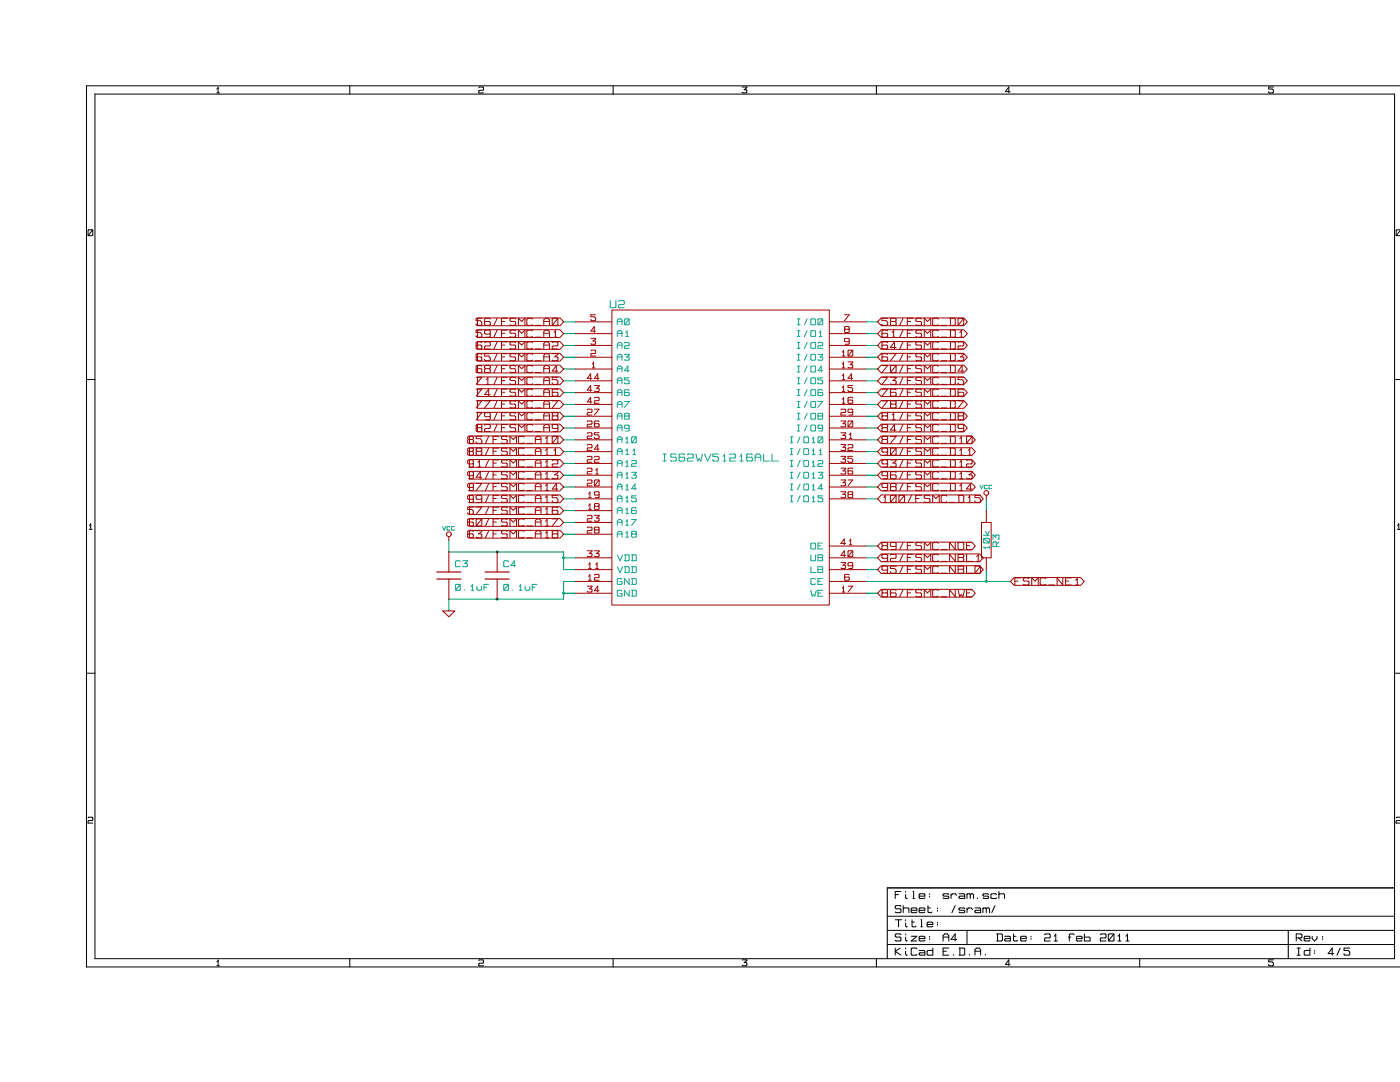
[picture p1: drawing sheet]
<svg xmlns="http://www.w3.org/2000/svg" width="279mm" height="216mm" viewBox="0 0 279 216" stroke-linecap="round" stroke-linejoin="round" font-family="sans-serif">
<g fill="none" stroke="#000" stroke-width=".2">
<path d="M18.9 18.8h259.4v172.5h-259.4zM43.3 18.5h.5M43.5 17.4v1.1M43.5 17.5l-.2 .3M69.8 17.1v1.7M95.6 17.5l.1-.1h.6l.2 .1v.4l-.2 .1h-.6l-.1 .2v.3h.9M122.4 17.1v1.7M148.1 17.4h.9l-.5 .5 .5 .1v.4l-.1 .1-.8-.1M174.9 17.1v1.7M201.6 18.3h-.9l.6-.9v1.1M227.5 17.1v1.7M254.1 17.4h-.9v.4h.7l.2 .2v.4l-.8 .1-.1-.2"/>
<path d="M279.4 17.1h-262.1v175.8h262.1M17.6 46l.1-.1h.7l.1 .1v.9l-.1 .1-.8-.1zM18.5 45.9l-.9 1.1M279.4 45.9h-.6l-.2 .1v.9l.2 .1h.6M279.4 46l-.8 1M17.3 75.7h1.6M278.3 75.7h1.1M17.8 105.6h.6M18.1 104.5v1.1M18.1 104.6l-.3 .3M278.9 105.6h.5M279.2 104.5v1.1"/>
<path d="M279.2 104.6l-.3 .3M17.3 134.3h1.6M278.3 134.3h1.1M17.6 163.2l.1-.1h.7l.1 .1v.4l-.1 .1h-.7l-.1 .2v.3h.9M178.7 178.5h.6M179.8 177.9h-1.1v1.4M180.7 177.9v.1M180.7 178.5v.6l.4 .2M182.2 177.9h.1v1.4M182.2 179.3h.3M183.4 178.8h1.2v-.3l-.2-.2h-.8l-.2 .2v.6l.2 .2h.8l.2-.2M185.5 178.3v.2"/>
<path d="M185.5 178.8v.2M189.3 178.5l-.1-.2h-.8l-.2 .2 .2 .3h.8l.1 .3-.1 .2h-.8l-.2-.2M189.8 178.7l.3-.4h.5l.3 .4M189.8 178.3v1M191.4 178.3h1l.1 .2v.8h-.9l-.2-.2 .2-.3h.9M193 178.5l.2-.2h.3l.1 .2M193 178.3v1M193.6 178.5l.2-.2h.3l.2 .2v.8M193.6 178.5v.8M195.1 179.1v.2M197.3 178.5l-.2-.2h-.8l-.1 .2 .1 .3h.8l.2 .3-.2 .2h-.8l-.1-.2M198.9 178.5l-.2-.2h-.8l-.1 .2v.6l.1 .2h.8l.2-.2"/>
<path d="M199.3 178.5l.2-.2h.8l.2 .2v.8M199.3 177.9v1.4M278.3 177.2h-101.2v14.1M279.4 163.7h-.6l-.2 .2v.3h.8M279.4 163.1h-.6l-.2 .1M43.3 192.7h.5M43.5 191.5v1.2M43.5 191.7l-.2 .2M69.8 191.3v1.6M95.6 191.7l.1-.2h.6l.2 .2v.4l-.2 .1h-.6l-.1 .1v.4h.9M122.4 191.3v1.6M148.1 191.5h.9l-.5 .6 .5 .1v.4l-.1 .1-.8-.1"/>
<path d="M174.9 191.3v1.6M177.1 182.8h101.2M177.1 188.5h101.2M177.1 185.6h101.2M178.7 189.2v1.4M178.7 183.5h1.3M179.3 183.5v1.4M179.6 189.2l-.9 .6 1.1 .8M179.8 186.5l-.2-.1h-.8l-.1 .1v.3l.1 .2h.8l.2 .2v.4l-.2 .2h-.8l-.1-.2M179.8 180.9l-.2-.2h-.8l-.1 .2v.3l.1 .1h.8l.2 .2v.5l-.2 .1h-.8l-.1-.1M180.3 180.7v1.4M180.3 181.3l.1-.1h.8l.2 .1v.8"/>
<path d="M180.7 187v.6l.4 .2M180.7 183.5v.2M180.7 184.2v.6l.4 .1M180.7 186.4v.1M180.7 189.2v.1M180.7 189.8v.6l.4 .2M181.8 186.8h1.2l-1.2 1h1.2M181.8 181.6h1.2v-.3l-.2-.1h-.8l-.2 .1v.7l.2 .1h.8l.2-.1M182 183.5v1.3l.2 .1h.5l.1-.1M182 184h.5M183 189.3l-.2-.1h-.8l-.2 .1v1.1l.2 .2h.8l.2-.2M183.4 187.3h1.2v-.3l-.2-.2h-.8l-.2 .2v.6l.2 .2h.8l.2-.2"/>
<path d="M183.4 189.6h1l.2 .2v.8h-1l-.2-.2 .2-.3h1M183.4 181.6h1.2v-.3l-.2-.1h-.8l-.2 .1v.7l.2 .1h.8l.2-.1M183.8 183.5h.1v1.4M183.8 184.9h.3M185 184.5h1.2v-.3l-.2-.2h-.8l-.2 .2v.6l.2 .1h.8l.2-.1M185.2 180.7v1.3l.2 .1h.5l.1-.1M185.2 181.2h.5M185.5 186.8v.2M185.5 187.3v.2M186.2 189.2v1.4h-1l-.2-.2v-.6l.2-.2h1M187.1 181.2v.1M187.1 181.6v.2"/>
<path d="M187.1 184v.2M187.1 184.5v.1M188.2 187.8v-1.1l.3-.3h.5l.3 .3v1.1M188.2 187h1.1M188.2 189.8h.7M189.3 189.2h-1.1v1.4h1.1M190.3 190.4v.2M190.6 180.7l-.6 1.4M190.9 187.5h-1.1l.8-1.1v1.4M191.4 189.2h1l.1 .1v1.1l-.1 .2h-1M191.6 189.2v1.4M192.5 181.3l-.1-.1h-.8l-.2 .1 .2 .3h.8l.1 .4-.1 .1h-.8l-.2-.1"/>
<path d="M193 181.2v.9M193 185.6v2.9M193 181.5l.3-.3h.5l.3 .3M193.5 190.4v.2M194.6 190.6v-1.1l.3-.3h.5l.3 .3v1.1M194.6 189.8h1.1M194.6 181.2h.9l.2 .1v.8h-1l-.1-.1 .1-.4h1M196.2 181.2v.9M196.2 181.3l.1-.1h.3l.2 .1M196.6 190.4v.2M196.8 181.3l.2-.1h.3l.2 .1v.8M196.8 181.3v.8"/>
<path d="M198.6 180.7l-.7 1.4M198.9 186.4h1l.1 .1v1.1l-.1 .2h-1M199.1 186.4v1.4M200.5 186.8h1l.1 .2v.8h-.9l-.2-.2 .2-.3h.9M201.6 192.4h-.9l.6-.9v1.2M202.3 186.4v1.2l.1 .2h.5l.2-.2M202.3 186.8h.4M203.7 187.3h1.1v-.3l-.1-.2h-.8l-.2 .2v.6l.2 .2h.8l.1-.2M205.8 186.8v.2M205.8 187.3v.2M208.5 186.5l.1-.1h.8l.2 .1v.5l-.2 .2h-.8l-.1 .1v.5h1.1M210.4 187.8h.6"/>
<path d="M210.7 186.4v1.4M210.7 186.5l-.3 .3M213.2 187h.5M214.4 186.5l-.2-.1h-.6l-.2 .1v1.3M214.8 187.3h1.2v-.3l-.2-.2h-.8l-.2 .2v.6l.2 .2h.8l.2-.2M216.4 186.4v1.4h1.1v-.6l-.1-.2h-1M219.6 186.5l.2-.1h.8l.1 .1v.5l-.1 .2h-.8l-.2 .1v.5h1.1M221.2 186.5l.2-.1h.8l.1 .1v1.1l-.1 .2h-.8l-.2-.2zM222.3 186.4l-1.1 1.4M223.1 187.8h.6M223.4 186.4v1.4M223.4 186.5l-.3 .3"/>
<path d="M224.7 187.8h.6M225 186.4v1.4M225 186.5l-.3 .3M227.5 191.3v1.6M254.1 191.5h-.9v.4h.7l.2 .3v.4l-.8 .1-.1-.3M257.1 185.6v5.7M258.7 187.2h1l.1-.2v-.5l-.1-.1h-1v1.4M258.9 190.6h.6M258.9 189.2h.6M259.2 187.2l.6 .6M259.2 189.2v1.4M260.3 187.3h1.1v-.3l-.2-.2h-.7l-.2 .2v.6l.2 .2h.7l.2-.2"/>
<path d="M261.4 189.2v1.4h-.9l-.2-.2v-.6l.2-.2h.9M261.9 186.8v.5l.5 .5 .4-.5v-.5M262.4 189.6v.2M262.4 190.1v.2M263.9 186.8v.2M263.9 187.3v.2M266.2 190.3h-1.1l.8-1.1v1.4M267.5 189.2l-.7 1.4M269.4 189.2h-1.2v.4h.9l.3 .4v.4l-.2 .2h-.8l-.2-.3"/>
</g>
<path d="M196.8 99.5v2.4M89.6 107.8v2.3M89.6 119.6v2.3" fill="none" stroke="#00a000" stroke-width=".2"/>
<circle cx="112.5" cy="118.4" r=".19" fill="#00a000"/>
<g fill="none" stroke="#00a000" stroke-width=".2">
<path d="M112.5 118.4h2.4"/>
<circle cx="112.5" cy="118.4" r=".19"/>
</g>
<circle cx="99.2" cy="119.6" r=".19" fill="#00a000"/>
<g fill="none" stroke="#00a000" stroke-width=".2">
<path d="M89.6 119.6h22.9"/>
<circle cx="99.2" cy="119.6" r=".19"/>
</g>
<circle cx="99.2" cy="110.1" r=".19" fill="#00a000"/>
<g fill="none" stroke="#00a000" stroke-width=".2">
<path d="M112.5 76h2.4M112.5 71.3h2.4M112.5 66.6h2.4M112.5 78.3h2.4M112.5 73.6h2.4M112.5 68.9h2.4M112.5 64.2h2.4M172.7 76h2.4M172.7 71.3h2.4M172.7 66.6h2.4M172.7 78.3h2.4M172.7 73.6h2.4"/>
<path d="M172.7 68.9h2.4M172.7 64.2h2.4M112.5 99.5h2.4M112.5 94.8h2.4M112.5 90.1h2.4M112.5 85.4h2.4M112.5 80.7h2.4M112.5 97.2h2.4M112.5 92.5h2.4M112.5 87.8h2.4M112.5 83.1h2.4M172.7 99.5h2.4"/>
<path d="M172.7 94.8h2.4M172.7 90.1h2.4M172.7 85.4h2.4M172.7 80.7h2.4M172.7 97.2h2.4M172.7 92.5h2.4M172.7 87.8h2.4M172.7 83.1h2.4M89.6 110.1h22.9v3.6h2.4M112.5 111.3h2.4M112.5 106.6h2.4M112.5 101.9h2.4"/>
<path d="M112.5 104.2h2.4M114.9 116h-2.4v3.6M172.7 111.3h2.4M172.7 113.7h2.4M172.7 109h2.4M172.7 118.4h2.4"/>
<circle cx="99.2" cy="110.1" r=".19"/>
</g>
<circle cx="112.5" cy="111.3" r=".19" fill="#00a000"/>
<g fill="none" stroke="#00a000" stroke-width=".2">
<path d="M172.7 116h29M196.8 113.7v2.3"/>
<circle cx="112.5" cy="111.3" r=".19"/>
</g>
<circle cx="196.8" cy="116" r=".19" fill="#00a000"/>
<circle cx="196.8" cy="116" r=".19" fill="none" stroke="#00a000" stroke-width=".2"/>
<g fill="none" stroke="#a00000" stroke-width=".2">
<path d="M95 80h1.2l-1.2 1.4M95 77.6h1.2l-1.2 1.5M95 75.3h1.2l-1.2 1.4M95.3 79.9h16.5l.7 .8-.7 .8h-16.5zM95.3 77.6h16.5l.7 .7-.7 .8h-16.5zM95.3 75.2h16.5l.7 .8-.7 .8h-16.5zM95.3 72.9h16.5l.7 .7-.7 .8h-16.5zM95.3 70.5h16.5l.7 .8-.7 .8h-16.5zM95.3 68.2h16.5l.7 .7-.7 .8h-16.5zM95.3 65.8h16.5l.7 .8-.7 .8h-16.5zM95.3 63.4h16.5l.7 .8-.7 .8h-16.5zM96.2 63.5h-1.2v.5h.8l.4 .3v.5l-.2 .1h-.8l-.2-.3"/>
<path d="M96.2 65.9h-1.2v.4h.8l.4 .4v.4l-.2 .2h-.8l-.2-.3M96.2 68.4l-.2-.2h-.8l-.2 .2v1.1l.2 .1h.8l.2-.1v-.5l-.2-.1h-.8l-.2 .1M96.2 70.7l-.2-.1h-.8l-.2 .1v1.1l.2 .2h.8l.2-.2v-.4l-.2-.2h-.8l-.2 .2M96.2 73.1l-.2-.2h-.8l-.2 .2v1.1l.2 .1h.8l.2-.1v-.5l-.2-.1h-.8l-.2 .1M96.7 68.4l.2-.2h.8l.1 .2v.5l-.1 .1h-.8l-.2 .2v.4h1.1M96.7 80h1.1l-1.1 1.4M96.9 73.6l-.2-.2v-.3l.2-.2h.8l.1 .2v.3l-.1 .2M96.9 73.6l-.2 .1v.5l.2 .1h.8l.1-.1v-.5l-.1-.1M96.9 73.6h.8M97 76.7h.7M97.4 75.3v1.4M97.4 75.5l-.4 .3"/>
<path d="M97.8 63.7l-.1-.2h-.8l-.2 .2v1.1l.2 .1h.8l.1-.1v-.5l-.1-.2h-.8l-.2 .2M97.8 66.5l-.1 .2h-.8l-.2-.2v-.5l.2-.1h.8l.1 .1v1.1l-.1 .2h-.8M97.8 70.6h-1.1v.4h.8l.3 .4v.4l-.1 .2h-.8l-.2-.3M97.8 78.7h-1.1l.8-1.1v1.5M99.2 80l-.6 1.4M99.2 77.6l-.6 1.5M99.2 75.3l-.6 1.4M99.2 72.9l-.6 1.4M99.2 70.6l-.6 1.4M99.2 68.2l-.6 1.4M99.2 65.9l-.6 1.4M99.2 63.5l-.6 1.4"/>
<path d="M100.1 78.3h.6M100.1 75.9h.6M100.1 73.6h.6M100.1 71.2h.6M100.1 68.9h.6M100.1 66.5h.6M100.1 64.1h.6M101.2 63.5h-1.1v1.4M101.2 65.9h-1.1v1.4M101.2 68.2h-1.1v1.4M101.2 70.6h-1.1v1.4M101.2 72.9h-1.1v1.4"/>
<path d="M101.2 75.3h-1.1v1.4M101.2 77.6h-1.1v1.5M101.2 80h-1.1v1.4M102.9 63.7l-.2-.2h-.8l-.1 .2v.3l.1 .1h.8l.2 .2v.5l-.2 .1h-.8l-.1-.1M102.9 66l-.2-.1h-.8l-.1 .1v.3l.1 .2h.8l.2 .2v.4l-.2 .2h-.8l-.1-.2M102.9 68.4l-.2-.2h-.8l-.1 .2v.3l.1 .2h.8l.2 .1v.5l-.2 .1h-.8l-.1-.1M102.9 70.7l-.2-.1h-.8l-.1 .1v.3l.1 .2h.8l.2 .2v.4l-.2 .2h-.8l-.1-.2M102.9 73.1l-.2-.2h-.8l-.1 .2v.3l.1 .2h.8l.2 .1v.5l-.2 .1h-.8l-.1-.1M102.9 75.5l-.2-.2h-.8l-.1 .2v.3l.1 .1h.8l.2 .2v.5l-.2 .1h-.8l-.1-.1M102.9 77.8l-.2-.2h-.8l-.1 .2v.3l.1 .2h.8l.2 .1v.5l-.2 .2h-.8l-.1-.2M103.5 64.9v-1.4l.6 .6 .7-.6v1.4M103.5 67.3v-1.4l.6 .6 .7-.6v1.4"/>
<path d="M103.5 69.6v-1.4l.6 .7 .7-.7v1.4M103.5 72v-1.4l.6 .6 .7-.6v1.4M103.5 74.3v-1.4l.6 .7 .7-.7v1.4M103.5 76.7v-1.4l.6 .6 .7-.6v1.4M103.5 79.1v-1.5l.6 .7 .7-.7v1.5M106.3 63.7l-.2-.2h-.8l-.2 .2v1.1l.2 .1h.8l.2-.1M106.3 66l-.2-.1h-.8l-.2 .1v1.1l.2 .2h.8l.2-.2M106.3 68.4l-.2-.2h-.8l-.2 .2v1.1l.2 .1h.8l.2-.1M106.3 70.7l-.2-.1h-.8l-.2 .1v1.1l.2 .2h.8l.2-.2M106.3 73.1l-.2-.2h-.8l-.2 .2v1.1l.2 .1h.8l.2-.1M106.3 75.5l-.2-.2h-.8l-.2 .2v1.1l.2 .1h.8l.2-.1M106.3 77.8l-.2-.2h-.8l-.2 .2v1.1l.2 .2h.8l.2-.2"/>
<path d="M106.8 79.1h1.2M106.8 76.7h1.2M106.8 74.3h1.2M106.8 72h1.2M106.8 69.6h1.2M106.8 67.3h1.2M106.8 64.9h1.2M108.5 64.9v-1.1l.4-.3h.4l.4 .3v1.1M108.5 67.3v-1.1l.4-.3h.4l.4 .3v1.1M108.5 69.6v-1l.4-.4h.4l.4 .4v1M108.5 72v-1.1l.4-.3h.4l.4 .3v1.1M108.5 74.3v-1l.4-.4h.4l.4 .4v1"/>
<path d="M108.5 76.7v-1.1l.4-.3h.4l.4 .3v1.1M108.5 79.1v-1.1l.4-.4h.4l.4 .4v1.1M108.5 78.3h1.2M108.5 75.9h1.2M108.5 73.6h1.2M108.5 71.2h1.2M108.5 68.9h1.2M108.5 66.5h1.2M108.5 64.1h1.2M110.2 63.7l.2-.2h.8l.1 .2v1.1l-.1 .1h-.8l-.2-.1zM110.2 68.4l.2-.2h.8l.1 .2v.5l-.1 .1h-.8l-.2 .2v.4h1.1M110.2 70.6h1.1v.1l-.6 .5h.5l.1 .2v.4l-.1 .2h-.8l-.2-.2"/>
<path d="M110.2 80h1.1l-1.1 1.4M110.5 67.3h.7M110.9 65.9v1.4M110.9 66l-.4 .3M111.3 75.3h-1.1v.5h.8l.3 .3v.5l-.1 .1h-.8l-.2-.3M111.3 77.8l-.1-.2h-.8l-.2 .2v1.1l.2 .2h.8l.1-.2v-.5l-.1-.1h-.8l-.2 .1M111.3 74h-1.1l.8-1.1v1.4M111.3 63.5l-1.1 1.4M114.9 78.3h7.2M114.9 76h7.2M114.9 73.6h7.2M114.9 71.3h7.2"/>
<path d="M114.9 68.9h7.2M114.9 66.6h7.2M114.9 64.2h7.2M117.9 70l.2-.1h.6l.2 .1v.4l-.2 .1h-.6l-.2 .2v.3h1M117.9 67.5h1l-.6 .6 .6 .1v.4l-.2 .1-.8-.1M118.1 75.5h-.9l.7-.9v1.2M118.1 77.9h-.9l.7-1v1.2M118.2 73.4h.5M118.5 72.2v1.2M118.5 72.4l-.3 .2M118.6 79.4l.2-.1h.6l.2 .1v.4l-.2 .1h-.6l-.2 .2v.4h1M118.6 76.9h1l-.6 .6 .6 .1v.4l-.2 .1-.8-.1"/>
<path d="M118.9 62.8h-1v.4h.7l.3 .3v.4l-.8 .1-.2-.3M118.9 66.1h-1l.7-.9v1.1M119.6 75.5h-1l.7-.9v1.2M122.1 61.9h43.4v58.8h-43.4zM165.5 78.3h7.2M165.5 76h7.2M165.5 73.6h7.2M165.5 71.3h7.2M165.5 68.9h7.2M165.5 66.6h7.2M165.5 64.2h7.2M168.1 75.8h.5"/>
<path d="M168.1 71h.5M168.1 78.1h.5M168.1 73.4h.5M168.4 69.9v1.1M168.4 72.2v1.2M168.4 74.6v1.2M168.4 76.9v1.2M168.4 79.3v1.2M168.4 79.4l-.3 .3M168.4 77.1l-.3 .2M168.4 74.7l-.3 .3M168.4 72.4l-.3 .2"/>
<path d="M168.4 70l-.3 .3M168.5 62.8h1l-1 1.2M168.7 65.7l-.2 .1v.4l.2 .1 .8-.1v-.4l-.2-.1M168.7 65.7l-.2-.1 .2-.4h.6l.2 .1-.2 .4M168.7 65.7h.6M169.2 70l.2-.1h.6l.2 .1v.9l-.2 .1-.8-.1zM169.2 72.2h1l-.5 .6 .5 .1v.4l-.2 .1-.8-.1M169.5 68.1l-.8 .1-.2-.1v-.4l.2-.2h.6l.2 .2v.9l-.8 .1M170.2 76.9h-1v.4h.7l.3 .3v.4l-.8 .1-.2-.2M170.2 79.4l-.2-.1h-.6l-.2 .1v.9l.8 .2 .2-.2v-.4l-.2-.1-.8 .1M170.2 75.5h-1l.7-.9v1.2M170.2 69.9l-1 1.1"/>
<path d="M175.9 63.4h16.4l.8 .8-.8 .8h-16.4l-.8-.8zM175.9 65.8h16.4l.8 .8-.8 .8h-16.4l-.8-.8zM175.9 68.2h16.4l.8 .7-.8 .8h-16.4l-.8-.8zM175.9 70.5h16.4l.8 .8-.8 .8h-16.4l-.8-.8zM175.9 72.9h16.4l.8 .7-.8 .8h-16.4l-.8-.8zM175.9 75.2h16.4l.8 .8-.8 .8h-16.4l-.8-.8zM175.9 77.6h16.4l.8 .7-.8 .8h-16.4l-.8-.8zM175.9 79.9h16.4l.8 .8-.8 .8h-16.4l-.8-.8zM176 80h1.1l-1.1 1.4M176 77.6h1.1l-1.1 1.5M176 75.3h1.1l-1.1 1.4M176 72.9h1.1l-1.1 1.4"/>
<path d="M177.1 70.7l-.1-.1h-.8l-.2 .1v1.1l.2 .2h.8l.1-.2v-.4l-.1-.2h-.8l-.2 .2M177.1 68.4l-.1-.2h-.8l-.2 .2v1.1l.2 .1h.8l.1-.1v-.5l-.1-.1h-.8l-.2 .1M177.1 66l-.1-.1h-.8l-.2 .1v1.1l.2 .2h.8l.1-.2v-.4l-.1-.2h-.8l-.2 .2M177.1 63.5h-1.1v.5h.8l.3 .3v.5l-.1 .1h-.8l-.2-.3M177.7 75.3h1.1v.2l-.6 .4h.5l.1 .2v.5l-.1 .1h-.8l-.2-.1M177.7 73.1l.2-.2h.8l.1 .2v1.1l-.1 .1h-.8l-.2-.1zM177.7 70.6h1.1l-1.1 1.4M177.9 64.1l-.2 .2v.5l.2 .1h.8l.1-.1v-.5l-.1-.2M177.9 64.1l-.2-.1v-.3l.2-.2h.8l.1 .2v.3l-.1 .1M177.9 64.1h.8M178 67.3h.7M178.4 65.9v1.4"/>
<path d="M178.4 66l-.4 .3M178.8 77.8l-.1-.2h-.8l-.2 .2v1.1l.2 .2h.8l.1-.2v-.5l-.1-.1h-.8l-.2 .1M178.8 69.3h-1.1l.8-1.1v1.4M178.8 72.9l-1.1 1.4M180.2 63.5l-.6 1.4M180.2 65.9l-.6 1.4M180.2 68.2l-.6 1.4M180.2 70.6l-.6 1.4M180.2 72.9l-.6 1.4M180.2 75.3l-.6 1.4M180.2 77.6l-.6 1.5M180.2 80l-.6 1.4"/>
<path d="M181.1 78.3h.6M181.1 75.9h.6M181.1 73.6h.6M181.1 71.2h.6M181.1 68.9h.6M181.1 66.5h.6M181.1 64.1h.6M182.2 80h-1.1v1.4M182.2 77.6h-1.1v1.5M182.2 75.3h-1.1v1.4M182.2 72.9h-1.1v1.4M182.2 70.6h-1.1v1.4"/>
<path d="M182.2 68.2h-1.1v1.4M182.2 65.9h-1.1v1.4M182.2 63.5h-1.1v1.4M183.9 77.8l-.2-.2h-.8l-.1 .2v.3l.1 .2h.8l.2 .1v.5l-.2 .2h-.8l-.1-.2M183.9 75.5l-.2-.2h-.8l-.1 .2v.3l.1 .1h.8l.2 .2v.5l-.2 .1h-.8l-.1-.1M183.9 73.1l-.2-.2h-.8l-.1 .2v.3l.1 .2h.8l.2 .1v.5l-.2 .1h-.8l-.1-.1M183.9 70.7l-.2-.1h-.8l-.1 .1v.3l.1 .2h.8l.2 .2v.4l-.2 .2h-.8l-.1-.2M183.9 68.4l-.2-.2h-.8l-.1 .2v.3l.1 .2h.8l.2 .1v.5l-.2 .1h-.8l-.1-.1M183.9 66l-.2-.1h-.8l-.1 .1v.3l.1 .2h.8l.2 .2v.4l-.2 .2h-.8l-.1-.2M183.9 63.7l-.2-.2h-.8l-.1 .2v.3l.1 .1h.8l.2 .2v.5l-.2 .1h-.8l-.1-.1M184.5 64.9v-1.4l.6 .6 .7-.6v1.4M184.5 67.3v-1.4l.6 .6 .7-.6v1.4"/>
<path d="M184.5 69.6v-1.4l.6 .7 .7-.7v1.4M184.5 72v-1.4l.6 .6 .7-.6v1.4M184.5 74.3v-1.4l.6 .7 .7-.7v1.4M184.5 76.7v-1.4l.6 .6 .7-.6v1.4M184.5 79.1v-1.5l.6 .7 .7-.7v1.5M187.3 77.8l-.2-.2h-.8l-.2 .2v1.1l.2 .2h.8l.2-.2M187.3 75.5l-.2-.2h-.8l-.2 .2v1.1l.2 .1h.8l.2-.1M187.3 73.1l-.2-.2h-.8l-.2 .2v1.1l.2 .1h.8l.2-.1M187.3 70.7l-.2-.1h-.8l-.2 .1v1.1l.2 .2h.8l.2-.2M187.3 68.4l-.2-.2h-.8l-.2 .2v1.1l.2 .1h.8l.2-.1M187.3 66l-.2-.1h-.8l-.2 .1v1.1l.2 .2h.8l.2-.2M187.3 63.7l-.2-.2h-.8l-.2 .2v1.1l.2 .1h.8l.2-.1"/>
<path d="M187.8 79.1h1.2M187.8 76.7h1.2M187.8 74.3h1.2M187.8 72h1.2M187.8 69.6h1.2M187.8 67.3h1.2M187.8 64.9h1.2M189.5 80h1l.1 .2v1.1l-.1 .1h-1M189.5 77.6h1l.1 .2v1.1l-.1 .2h-1M189.5 75.3h1l.1 .2v1.1l-.1 .1h-1M189.5 72.9h1l.1 .2v1.1l-.1 .1h-1M189.5 70.6h1l.1 .1v1.1l-.1 .2h-1"/>
<path d="M189.5 68.2h1l.1 .2v1.1l-.1 .1h-1M189.5 65.9h1l.1 .1v1.1l-.1 .2h-1M189.5 63.5h1l.1 .2v1.1l-.1 .1h-1M189.7 63.5v1.4M189.7 65.9v1.4M189.7 68.2v1.4M189.7 70.6v1.4M189.7 72.9v1.4M189.7 75.3v1.4M189.7 77.6v1.5M189.7 80v1.4M191.2 80h1.1l-1.1 1.4"/>
<path d="M191.2 70.6h1.1v.1l-.6 .5h.5l.1 .2v.4l-.1 .2h-.8l-.2-.2M191.2 68.4l.2-.2h.8l.1 .2v.5l-.1 .1h-.8l-.2 .2v.4h1.1M191.2 63.7l.2-.2h.8l.1 .2v1.1l-.1 .1h-.8l-.2-.1zM191.5 67.3h.7M191.9 65.9v1.4M191.9 66l-.4 .3M192.3 77.8l-.1-.2h-.8l-.2 .2v1.1l.2 .2h.8l.1-.2v-.5l-.1-.1h-.8l-.2 .1M192.3 75.3h-1.1v.5h.8l.3 .3v.5l-.1 .1h-.8l-.2-.3M192.3 74h-1.1l.8-1.1v1.4M192.3 63.5l-1.1 1.4M93.5 87.7l-.2-.2v-.3l.2-.1h.8l.2 .1v.3l-.2 .2M93.5 87.7l-.2 .2v.4l.2 .2h.8l.2-.2v-.4l-.2-.2"/>
<path d="M93.5 90l-.2-.1v-.3l.2-.2h.8l.2 .2v.3l-.2 .1M93.5 90l-.2 .2v.5l.2 .1h.8l.2-.1v-.5l-.2-.2M93.5 90h.8M93.5 87.7h.8M93.7 98.8h18.1l.7 .7-.7 .8h-18.1zM93.7 96.4h18.1l.7 .8-.7 .8h-18.1zM93.7 94.1h18.1l.7 .7-.7 .8h-18.1zM93.7 91.7h18.1l.7 .8-.7 .8h-18.1zM93.7 89.3h18.1l.7 .8-.7 .8h-18.1zM93.7 87h18.1l.7 .8-.7 .7h-18.1zM94.5 92.4l-.2 .2h-.8l-.2-.2v-.5l.2-.1h.8l.2 .1v1.1l-.2 .2h-.8M94.5 94.8l-.2 .1h-.8l-.2-.1v-.5l.2-.2h.8l.2 .2v1.1l-.2 .1h-.8"/>
<path d="M94.5 97.1l-.2 .2h-.8l-.2-.2v-.5l.2-.1h.8l.2 .1v1.1l-.2 .2h-.8M94.5 99.5l-.2 .1h-.8l-.2-.1v-.5l.2-.2h.8l.2 .2v1.1l-.2 .1h-.8M95 96.5h1.2l-1.2 1.4M95 82.3h1.2l-1.2 1.5M95.2 85.3l-.2-.1v-.3l.2-.2h.8l.2 .2v.3l-.2 .1M95.2 85.3l-.2 .2v.5l.2 .1h.8l.2-.1v-.5l-.2-.2M95.2 90l-.2-.1v-.3l.2-.2h.8l.2 .2v.3l-.2 .1M95.2 90l-.2 .2v.5l.2 .1h.8l.2-.1v-.5l-.2-.2M95.2 90h.8M95.2 85.3h.8M95.3 84.6h16.5l.7 .8-.7 .8h-16.5zM95.3 82.3h16.5l.7 .8-.7 .7h-16.5z"/>
<path d="M95.4 93.2h.6M95.7 91.8v1.4M95.7 91.9l-.3 .3M96.2 87.1h-1.2v.4h.8l.4 .4v.4l-.2 .2h-.8l-.2-.3M96.2 99.5l-.2 .1h-.8l-.2-.1v-.5l.2-.2h.8l.2 .2v1.1l-.2 .1h-.8M96.2 95.2h-1.2l.8-1.1v1.4M96.7 84.9l.2-.2h.8l.1 .2v.4l-.1 .2h-.8l-.2 .1v.5h1.1M97.5 98.8l-.6 1.4M97.5 96.5l-.6 1.4M97.5 94.1l-.6 1.4M97.5 91.8l-.6 1.4M97.5 89.4l-.6 1.4"/>
<path d="M97.5 87.1l-.6 1.4M97.8 83l-.1 .1h-.8l-.2-.1v-.5l.2-.2h.8l.1 .2v1.1l-.1 .2h-.8M98.4 99.5h.6M98.4 97.1h.6M98.4 94.8h.6M98.4 92.4h.6M98.4 90h.6M98.4 87.7h.6M99.2 84.7l-.6 1.4M99.2 82.3l-.6 1.5M99.5 87.1h-1.1v1.4M99.5 89.4h-1.1v1.4"/>
<path d="M99.5 91.8h-1.1v1.4M99.5 94.1h-1.1v1.4M99.5 96.5h-1.1v1.4M99.5 98.8h-1.1v1.4M100.1 85.3h.6M100.1 83h.6M100.1 80.6h.6M101.2 87.2l-.2-.1h-.7l-.2 .1v.3l.2 .2h.7l.2 .2v.4l-.2 .2h-.7l-.2-.2M101.2 89.6l-.2-.2h-.7l-.2 .2v.3l.2 .1h.7l.2 .2v.5l-.2 .1h-.7l-.2-.1M101.2 91.9l-.2-.1h-.7l-.2 .1v.3l.2 .2h.7l.2 .2v.4l-.2 .2h-.7l-.2-.2M101.2 94.3l-.2-.2h-.7l-.2 .2v.3l.2 .2h.7l.2 .1v.5l-.2 .1h-.7l-.2-.1M101.2 96.6l-.2-.1h-.7l-.2 .1v.3l.2 .2h.7l.2 .2v.4l-.2 .2h-.7l-.2-.2"/>
<path d="M101.2 99l-.2-.2h-.7l-.2 .2v.3l.2 .2h.7l.2 .1v.5l-.2 .1h-.7l-.2-.1M101.2 82.3h-1.1v1.5M101.2 84.7h-1.1v1.4M101.8 88.5v-1.4l.6 .6 .7-.6v1.4M101.8 90.8v-1.4l.6 .6 .7-.6v1.4M101.8 93.2v-1.4l.6 .6 .7-.6v1.4M101.8 95.5v-1.4l.6 .7 .7-.7v1.4M101.8 97.9v-1.4l.6 .6 .7-.6v1.4M102.9 80.2l-.2-.2h-.8l-.1 .2v.3l.1 .1h.8l.2 .2v.5l-.2 .1h-.8l-.1-.1M102.9 82.5l-.2-.2h-.8l-.1 .2v.3l.1 .2h.8l.2 .1v.5l-.2 .2h-.8l-.1-.2M102.9 84.9l-.2-.2h-.8l-.1 .2v.3l.1 .1h.8l.2 .2v.5l-.2 .1h-.8l-.1-.1M103.5 81.4v-1.4l.6 .6 .7-.6v1.4"/>
<path d="M103.5 83.8v-1.5l.6 .7 .7-.7v1.5M103.5 86.1v-1.4l.6 .6 .7-.6v1.4M104.6 96.6l-.2-.1h-.8l-.1 .1v1.1l.1 .2h.8l.2-.2M104.6 87.2l-.2-.1h-.8l-.1 .1v1.1l.1 .2h.8l.2-.2M104.6 89.6l-.2-.2h-.8l-.1 .2v1.1l.1 .1h.8l.2-.1M104.6 91.9l-.2-.1h-.8l-.1 .1v1.1l.1 .2h.8l.2-.2M104.6 94.3l-.2-.2h-.8l-.1 .2v1.1l.1 .1h.8l.2-.1M104.6 99l-.2-.2h-.8l-.1 .2v1.1l.1 .1h.8l.2-.1M105.1 97.9h1.2M105.1 95.5h1.2M105.1 93.2h1.2M105.1 90.8h1.2"/>
<path d="M105.1 88.5h1.2M106.3 84.9l-.2-.2h-.8l-.2 .2v1.1l.2 .1h.8l.2-.1M106.3 80.2l-.2-.2h-.8l-.2 .2v1.1l.2 .1h.8l.2-.1M106.3 82.5l-.2-.2h-.8l-.2 .2v1.1l.2 .2h.8l.2-.2M106.8 88.5v-1.1l.4-.3h.5l.3 .3v1.1M106.8 90.8v-1.1l.4-.3h.5l.3 .3v1.1M106.8 93.2v-1.1l.4-.3h.5l.3 .3v1.1M106.8 95.5v-1l.4-.4h.5l.3 .4v1M106.8 97.9v-1.1l.4-.3h.5l.3 .3v1.1M106.8 99.5h1.2M106.8 97.1h1.2M106.8 94.8h1.2"/>
<path d="M106.8 92.4h1.2M106.8 90h1.2M106.8 87.7h1.2M106.8 86.1h1.2M106.8 83.8h1.2M106.8 81.4h1.2M108.5 85.3h1.2M108.5 86.1v-1.1l.4-.3h.4l.4 .3v1.1M108.5 81.4v-1.1l.4-.3h.4l.4 .3v1.1M108.5 83.8v-1.1l.4-.4h.4l.4 .4v1.1M108.5 83h1.2M108.5 80.6h1.2"/>
<path d="M108.9 97.9h.6M108.9 95.5h.6M108.9 93.2h.6M108.9 90.8h.6M108.9 88.5h.6M109.2 87.1v1.4M109.2 89.4v1.4M109.2 91.8v1.4M109.2 94.1v1.4M109.2 96.5v1.4M109.2 98.8v1.4M109.2 99l-.3 .3"/>
<path d="M109.2 96.6l-.3 .3M109.2 94.3l-.3 .3M109.2 91.9l-.3 .3M109.2 89.6l-.3 .3M109.2 87.2l-.3 .3M110.2 87.2l.2-.1h.8l.1 .1v1.1l-.1 .2h-.8l-.2-.2zM110.2 91.9l.2-.1h.8l.1 .1v.5l-.1 .2h-.8l-.2 .1v.5h1.1M110.2 94.1h1.1v.2l-.6 .5h.5l.1 .1v.5l-.1 .1h-.8l-.2-.1M110.4 83l-.2-.2v-.3l.2-.2h.8l.1 .2v.3l-.1 .2M110.4 83l-.2 .1v.5l.2 .2h.8l.1-.2v-.5l-.1-.1M110.4 83h.8M110.5 90.8h.7"/>
<path d="M110.9 89.4v1.4M110.9 89.6l-.4 .3M111.3 85.3l-.1 .2h-.8l-.2-.2v-.4l.2-.2h.8l.1 .2v1.1l-.1 .1h-.8M111.3 98.8h-1.1v.5h.8l.3 .3v.5l-.1 .1h-.8l-.2-.3M111.3 97.6h-1.1l.8-1.1v1.4M111.3 87.1l-1.1 1.4M114.9 99.5h7.2M114.9 97.2h7.2M114.9 94.8h7.2M114.9 92.5h7.2M114.9 90.1h7.2M114.9 87.8h7.2"/>
<path d="M114.9 85.4h7.2M114.9 83.1h7.2M114.9 80.7h7.2M117.2 88.8l.1-.1h.7l.1 .1v.4l-.1 .2h-.7l-.1 .1v.4h.9M117.2 93.6l.1-.2h.7l.1 .2v.4l-.1 .1h-.7l-.1 .1v.4h.9M117.2 86.5l.1-.1h.7l.1 .1v.4l-.1 .1h-.7l-.1 .2v.3h.9M117.2 95.9l.1-.1h.7l.1 .1v.4l-.1 .1h-.7l-.1 .2v.3h.9M117.2 91.2l.1-.1h.7l.1 .1v.4l-.1 .1h-.7l-.1 .2v.3h.9M117.2 84.1l.1-.1h.7l.1 .1v.4l-.1 .2h-.7l-.1 .1v.4h.9M117.2 81.8l.1-.2h.7l.1 .2v.4l-.1 .1h-.7l-.1 .1v.4h.9M117.5 99.3h.5M117.7 98.1v1.2"/>
<path d="M117.7 98.3l-.2 .2M118.1 80.2h-.9l.7-.9v1.2M118.6 95.9l.2-.1h.6l.2 .1v.9l-.2 .1-.8-.1zM118.6 91.2l.2-.1h.6l.2 .1v.4l-.2 .1h-.6l-.2 .2v.3h1M118.6 81.6h1l-1 1.2M118.9 94.6h.5M119.2 93.4v1.2M119.2 93.6l-.3 .2M119.6 84.1l-.2-.1h-.6l-.2 .1v1l.8 .1 .2-.1v-.4l-.2-.2-.8 .2M119.6 98.7l-.8 .1-.2-.1v-.4l.2-.2h.6l.2 .2v.9l-.8 .1M119.6 86.4h-1v.4h.7l.3 .2v.4l-.8 .1-.2-.2M119.6 89.6h-1l.7-.9v1.2"/>
<path d="M119.6 95.8l-1 1.1M165.5 99.5h7.2M165.5 97.2h7.2M165.5 94.8h7.2M165.5 92.5h7.2M165.5 90.1h7.2M165.5 87.8h7.2M165.5 85.4h7.2M165.5 83.1h7.2M165.5 80.7h7.2M167.8 98.1h1l-.6 .6 .6 .1v.4l-.2 .1-.8-.1M167.8 86.4h1l-.6 .5 .6 .1v.4l-.2 .1-.8-.1"/>
<path d="M167.8 81.8l.2-.2h.6l.2 .2v.4l-.2 .1h-.6l-.2 .1v.4h1M167.8 84h1l-.6 .5 .6 .2v.4l-.2 .1-.8-.1M167.8 88.7h1l-.6 .5 .6 .2v.4l-.2 .1-.8-.1M167.8 91.1h1l-.6 .5 .6 .1v.4l-.2 .1-.8-.1M167.8 93.4h1l-.6 .6 .6 .1v.4l-.2 .1-.8-.1M167.8 95.8h1l-.6 .5 .6 .1v.4l-.2 .1-.8-.1M168.1 80.5h.5M169.2 84.1l.2-.1h.6l.2 .1v1l-.2 .1-.8-.1zM169.2 88.8l.2-.1h.6l.2 .1v.4l-.2 .2h-.6l-.2 .1v.4h1M169.2 95.8h1l-1 1.1M169.4 98.7l-.2 .1v.4l.2 .1 .8-.1v-.4l-.2-.1M169.4 98.7l-.2-.2 .2-.4h.6l.2 .2-.2 .4"/>
<path d="M169.4 98.7h.6M169.5 87.5h.5M169.8 86.4v1.1M169.8 86.5l-.3 .3M170.2 82.2l-.8 .1-.2-.1v-.4l.2-.2h.6l.2 .2v.9l-.8 .1M170.2 91.1h-1v.4h.7l.3 .2v.4l-.8 .1-.2-.2M170.2 93.6l-.2-.2h-.6l-.2 .2v.9l.8 .1 .2-.1v-.4l-.2-.1-.8 .1M170.2 84l-1 1.2M175.9 82.3h16.4l.8 .8-.8 .7h-16.4l-.8-.7zM175.9 84.6h16.4l.8 .8-.8 .8h-16.4l-.8-.8zM175.9 87h18l.7 .8-.7 .7h-18l-.8-.7zM175.9 89.3h18l.7 .8-.7 .8h-18l-.8-.8z"/>
<path d="M175.9 91.7h18l.7 .8-.7 .8h-18l-.8-.8zM175.9 94.1h18l.7 .7-.7 .8h-18l-.8-.8zM175.9 96.4h18l.7 .8-.7 .8h-18l-.8-.8zM175.9 98.8h19.6l.7 .7-.7 .8h-19.6l-.8-.8zM176.2 87.7h.8M176.2 87.7l-.2-.2v-.3l.2-.1h.8l.1 .1v.3l-.1 .2M176.2 87.7l-.2 .2v.4l.2 .2h.8l.1-.2v-.4l-.1-.2M176.2 85.3h.8M176.2 85.3l-.2-.1v-.3l.2-.2h.8l.1 .2v.3l-.1 .1M176.2 85.3l-.2 .2v.5l.2 .1h.8l.1-.1v-.5l-.1-.2M176.2 83l-.2-.2v-.3l.2-.2h.8l.1 .2v.3l-.1 .2M176.2 83l-.2 .1v.5l.2 .2h.8l.1-.2v-.5l-.1-.1"/>
<path d="M176.2 83h.8M176.7 98.8v1.4M176.7 99l-.3 .3M177.1 97.1l-.1 .2h-.8l-.2-.2v-.5l.2-.1h.8l.1 .1v1.1l-.1 .2h-.8M177.1 94.8l-.1 .1h-.8l-.2-.1v-.5l.2-.2h.8l.1 .2v1.1l-.1 .1h-.8M177.1 92.4l-.1 .2h-.8l-.2-.2v-.5l.2-.1h.8l.1 .1v1.1l-.1 .2h-.8M177.1 90l-.1 .2h-.8l-.2-.2v-.4l.2-.2h.8l.1 .2v1.1l-.1 .1h-.8M177.7 99l.2-.2h.8l.1 .2v1.1l-.1 .1h-.8l-.2-.1zM177.7 91.8h1.1v.1l-.6 .5h.5l.1 .2v.4l-.1 .2h-.8l-.2-.2M177.7 89.6l.2-.2h.8l.1 .2v1.1l-.1 .1h-.8l-.2-.1zM177.7 87.1h1.1l-1.1 1.4M177.9 97.1l-.2 .2v.4l.2 .2h.8l.1-.2v-.4l-.1-.2"/>
<path d="M177.9 97.1l-.2-.2v-.3l.2-.1h.8l.1 .1v.3l-.1 .2M177.9 97.1h.8M177.9 80.6l-.2-.1v-.3l.2-.2h.8l.1 .2v.3l-.1 .1M177.9 80.6h.8M177.9 80.6l-.2 .2v.5l.2 .1h.8l.1-.1v-.5l-.1-.2M178 83.8h.7M178.4 82.3v1.5M178.4 82.5l-.4 .3M178.8 94.3l-.1-.2h-.8l-.2 .2v1.1l.2 .1h.8l.1-.1v-.5l-.1-.1h-.8l-.2 .1M178.8 85.8h-1.1l.8-1.1v1.4M178.8 89.4l-1.1 1.4M178.8 98.8l-1.1 1.4"/>
<path d="M179.4 99l.2-.2h.8l.1 .2v1.1l-.1 .1h-.8l-.2-.1zM180.2 82.3l-.6 1.5M180.2 84.7l-.6 1.4M180.2 87.1l-.6 1.4M180.2 89.4l-.6 1.4M180.2 91.8l-.6 1.4M180.2 94.1l-.6 1.4M180.2 96.5l-.6 1.4M180.5 98.8l-1.1 1.4M181.1 97.1h.6M181.1 94.8h.6M181.1 92.4h.6"/>
<path d="M181.1 90h.6M181.1 87.7h.6M181.1 85.3h.6M181.1 83h.6M181.1 80.6h.6M181.9 98.8l-.7 1.4M182.2 96.5h-1.1v1.4M182.2 94.1h-1.1v1.4M182.2 91.8h-1.1v1.4M182.2 89.4h-1.1v1.4M182.2 87.1h-1.1v1.4M182.2 84.7h-1.1v1.4"/>
<path d="M182.2 82.3h-1.1v1.5M182.8 99.5h.6M183.9 98.8h-1.1v1.4M183.9 96.6l-.2-.1h-.8l-.1 .1v.3l.1 .2h.8l.2 .2v.4l-.2 .2h-.8l-.1-.2M183.9 94.3l-.2-.2h-.8l-.1 .2v.3l.1 .2h.8l.2 .1v.5l-.2 .1h-.8l-.1-.1M183.9 91.9l-.2-.1h-.8l-.1 .1v.3l.1 .2h.8l.2 .2v.4l-.2 .2h-.8l-.1-.2M183.9 89.6l-.2-.2h-.8l-.1 .2v.3l.1 .1h.8l.2 .2v.5l-.2 .1h-.8l-.1-.1M183.9 87.2l-.2-.1h-.8l-.1 .1v.3l.1 .2h.8l.2 .2v.4l-.2 .2h-.8l-.1-.2M183.9 84.9l-.2-.2h-.8l-.1 .2v.3l.1 .1h.8l.2 .2v.5l-.2 .1h-.8l-.1-.1M183.9 82.5l-.2-.2h-.8l-.1 .2v.3l.1 .2h.8l.2 .1v.5l-.2 .2h-.8l-.1-.2M183.9 80.2l-.2-.2h-.8l-.1 .2v.3l.1 .1h.8l.2 .2v.5l-.2 .1h-.8l-.1-.1M184.5 81.4v-1.4l.6 .6 .7-.6v1.4"/>
<path d="M184.5 83.8v-1.5l.6 .7 .7-.7v1.5M184.5 86.1v-1.4l.6 .6 .7-.6v1.4M184.5 88.5v-1.4l.6 .6 .7-.6v1.4M184.5 90.8v-1.4l.6 .6 .7-.6v1.4M184.5 93.2v-1.4l.6 .6 .7-.6v1.4M184.5 95.5v-1.4l.6 .7 .7-.7v1.4M184.5 97.9v-1.4l.6 .6 .7-.6v1.4M185.6 99l-.2-.2h-.8l-.1 .2v.3l.1 .2h.8l.2 .1v.5l-.2 .1h-.8l-.1-.1M187.3 96.6l-.2-.1h-.8l-.2 .1v1.1l.2 .2h.8l.2-.2M187.3 94.3l-.2-.2h-.8l-.2 .2v1.1l.2 .1h.8l.2-.1M187.3 91.9l-.2-.1h-.8l-.2 .1v1.1l.2 .2h.8l.2-.2M187.3 89.6l-.2-.2h-.8l-.2 .2v1.1l.2 .1h.8l.2-.1"/>
<path d="M187.3 87.2l-.2-.1h-.8l-.2 .1v1.1l.2 .2h.8l.2-.2M187.3 84.9l-.2-.2h-.8l-.2 .2v1.1l.2 .1h.8l.2-.1M187.3 82.5l-.2-.2h-.8l-.2 .2v1.1l.2 .2h.8l.2-.2M187.3 80.2l-.2-.2h-.8l-.2 .2v1.1l.2 .1h.8l.2-.1M187.8 97.9h1.2M187.8 95.5h1.2M187.8 93.2h1.2M187.8 90.8h1.2M187.8 88.5h1.2M187.8 86.1h1.2M187.8 83.8h1.2M187.8 81.4h1.2"/>
<path d="M189 99l-.2-.2h-.8l-.2 .2v1.1l.2 .1h.8l.2-.1M189.5 96.5h1l.1 .1v1.1l-.1 .2h-1M189.5 94.1h1l.1 .2v1.1l-.1 .1h-1M189.5 91.8h1l.1 .1v1.1l-.1 .2h-1M189.5 89.4h1l.1 .2v1.1l-.1 .1h-1M189.5 87.1h1l.1 .1v1.1l-.1 .2h-1M189.5 84.7h1l.1 .2v1.1l-.1 .1h-1M189.5 82.3h1l.1 .2v1.1l-.1 .2h-1M189.7 82.3v1.5M189.7 84.7v1.4M189.7 87.1v1.4M189.7 89.4v1.4"/>
<path d="M189.7 91.8v1.4M189.7 94.1v1.4M189.7 96.5v1.4M191.2 98.8h1l.1 .2v1.1l-.1 .1h-1M191.4 83l-.2-.2v-.3l.2-.2h.8l.1 .2v.3l-.1 .2M191.4 83l-.2 .1v.5l.2 .2h.8l.1-.2v-.5l-.1-.1M191.4 83h.8M191.4 98.8v1.4M191.5 97.9h.7M191.5 95.5h.7M191.5 93.2h.7M191.5 90.8h.7"/>
<path d="M191.5 88.5h.7M191.9 87.1v1.4M191.9 89.4v1.4M191.9 91.8v1.4M191.9 94.1v1.4M191.9 96.5v1.4M191.9 87.2l-.4 .3M191.9 89.6l-.4 .3M191.9 91.9l-.4 .3M191.9 94.3l-.4 .3M191.9 96.6l-.4 .3M192.3 85.3l-.1 .2h-.8l-.2-.2v-.4l.2-.2h.8l.1 .2v1.1l-.1 .1h-.8"/>
<path d="M192.9 94.1h1.1v.2l-.6 .5h.5l.1 .1v.5l-.1 .1h-.8l-.2-.1M192.9 91.9l.2-.1h.8l.1 .1v.5l-.1 .2h-.8l-.2 .1v.5h1.1M192.9 87.2l.2-.1h.8l.1 .1v1.1l-.1 .2h-.8l-.2-.2zM193.2 90.8h.7M193.5 89.4v1.4M193.5 98.8v1.4M193.5 89.6l-.3 .3M193.5 99l-.3 .3M194 97.6h-1.1l.8-1.1v1.4M194 87.1l-1.1 1.4M195.7 98.8h-1.1v.5h.8l.3 .3v.5l-.2 .1h-.8l-.1-.3M196.8 98.8v.7"/>
<path d="M89.6 107.1v.7M89.6 110.1v4M89.6 115.5v4.1M93.7 103.5h18.1l.7 .7-.7 .8h-18.1zM93.7 101.1h18.1l.7 .8-.7 .8h-18.1zM93.7 105.8h18.1l.7 .8-.7 .8h-18.1zM94.5 103.7l-.2-.2h-.8l-.2 .2v1.1l.2 .2h.8l.2-.2v-.5l-.2-.1h-.8l-.2 .1M94.5 101.2h-1.2v.5h.9l.3 .3v.5l-.2 .1h-.8l-.2-.3M94.5 106.1l-.2-.2h-.8l-.2 .2v1.1l.2 .1h.8l.2-.1v-.5l-.2-.2h-.8l-.2 .2M95 103.7l.2-.2h.8l.2 .2v1.1l-.2 .2h-.8l-.2-.2zM95 105.9h1.2v.2l-.7 .4h.5l.2 .2v.5l-.2 .1h-.8l-.2-.1M95 101.2h1.2l-1.2 1.4"/>
<path d="M96.2 103.5l-1.2 1.5M97.5 103.5l-.6 1.5M97.5 101.2l-.6 1.4M97.5 105.9l-.6 1.4M98.4 104.2h.6M98.4 101.8h.6M98.4 106.5h.6M99.2 110.1v4M99.2 115.5v4.1M99.5 103.5h-1.1v1.5M99.5 101.2h-1.1v1.4M99.5 105.9h-1.1v1.4"/>
<path d="M101.2 103.7l-.2-.2h-.7l-.2 .2v.3l.2 .2h.7l.2 .1v.5l-.2 .2h-.7l-.2-.2M101.2 101.4l-.2-.2h-.7l-.2 .2v.3l.2 .1h.7l.2 .2v.5l-.2 .1h-.7l-.2-.1M101.2 106.1l-.2-.2h-.7l-.2 .2v.3l.2 .1h.7l.2 .2v.5l-.2 .1h-.7l-.2-.1M101.8 100.2v-1.4l.6 .7 .7-.7v1.4M101.8 102.6v-1.4l.6 .6 .7-.6v1.4M101.8 105v-1.5l.6 .7 .7-.7v1.5M101.8 107.3v-1.4l.6 .6 .7-.6v1.4M104.6 103.7l-.2-.2h-.8l-.1 .2v1.1l.1 .2h.8l.2-.2M104.6 101.4l-.2-.2h-.8l-.1 .2v1.1l.1 .1h.8l.2-.1M104.6 106.1l-.2-.2h-.8l-.1 .2v1.1l.1 .1h.8l.2-.1M105.1 105h1.2M105.1 102.6h1.2"/>
<path d="M105.1 100.2h1.2M105.1 107.3h1.2M106.8 105v-1.1l.4-.4h.5l.3 .4v1.1M106.8 104.2h1.2M106.8 100.2v-1l.4-.4h.5l.3 .4v1M106.8 102.6v-1.1l.4-.3h.5l.3 .3v1.1M106.8 107.3v-1.1l.4-.3h.5l.3 .3v1.1M106.8 101.8h1.2M106.8 106.5h1.2M108.9 105h.6M108.9 102.6h.6M108.9 100.2h.6"/>
<path d="M108.9 107.3h.6M109.2 101.2v1.4M109.2 103.5v1.5M109.2 105.9v1.4M109.2 103.7l-.3 .3M109.2 101.4l-.3 .3M109.2 106.1l-.3 .3M110.2 103.5h1.1l-1.1 1.5M110.4 106.5l-.2-.1v-.3l.2-.2h.8l.1 .2v.3l-.1 .1M110.4 106.5l-.2 .2v.5l.2 .1h.8l.1-.1v-.5l-.1-.2M110.4 106.5h.8M111.3 101.4l-.1-.2h-.8l-.2 .2v1.1l.2 .1h.8l.1-.1v-.5l-.1-.2h-.8l-.2 .2"/>
<path d="M114.9 118.4h7.2M114.9 116h7.2M114.9 113.7h7.2M114.9 111.3h7.2M114.9 106.6h7.2M114.9 104.2h7.2M114.9 101.9h7.2M117.2 105.3l.1-.1h.7l.1 .1v.4l-.8 .1-.1 .2v.4h.9M117.2 103l.1-.2h.7l.1 .2v.4l-.1 .1h-.7l-.1 .1v.4h.9M117.2 117h.9l-.5 .5 .5 .1v.4l-.1 .1-.8-.1M117.2 109.9h.9l-.5 .5 .5 .2v.4l-.1 .1-.8-.1M117.5 101.7h.5"/>
<path d="M117.5 113.4h.5M117.5 115.8h.5M117.7 100.5v1.2M117.7 112.3v1.1M117.7 114.6v1.2M117.7 114.7l-.2 .3M117.7 112.4l-.2 .3M117.7 100.6l-.2 .3M118.6 114.7l.2-.1h.6l.2 .1v.4l-.2 .2h-.6l-.2 .1v.4h1M118.6 109.9h1l-.6 .5 .6 .2v.4l-.2 .1-.8-.1M118.6 102.8h1l-.6 .6 .6 .1v.4l-.2 .1-.8-.1M118.8 101l-.2 .1v.4l.2 .2 .8-.2v-.4l-.2-.1"/>
<path d="M118.8 105.7l-.2-.1 .2-.4h.6l.2 .1-.2 .4M118.8 101l-.2-.1 .2-.4h.6l.2 .1-.2 .4M118.8 105.7l-.2 .1v.4l.2 .2 .8-.2v-.4l-.2-.1M118.8 105.7h.6M118.8 101h.6M118.9 113.4h.5M119.2 112.3v1.1M119.2 112.4l-.3 .3M119.6 117.9h-1l.7-.9v1.1M165.5 118.4h7.2M165.5 116h7.2M165.5 113.7h7.2"/>
<path d="M165.5 111.3h7.2M165.5 109h7.2M167.8 112.3h1l-.6 .5 .6 .1v.4l-.2 .1-.8-.1M168.1 118.1h.5M168.4 117v1.1M168.4 117.1l-.3 .3M168.8 108.5h-1l.7-1v1.2M168.8 110.8h-1l.7-.9v1.2M169.2 110l.2-.1h.6l.2 .1v1l-.2 .1-.8-.1zM169.2 117h1l-1 1.1M169.5 114.7l-.2-.1h-.6l-.2 .1v1l.8 .1 .2-.1v-.4l-.2-.2-.8 .2M169.5 108.7h.5"/>
<path d="M169.8 107.5v1.2M169.8 107.7l-.3 .2M170.2 112.8l-.8 .1-.2-.1v-.4l.2-.1h.6l.2 .1v.9l-.8 .1M170.2 109.9l-1 1.2M175.9 112.9h19.6l.7 .8-.7 .7h-19.6l-.8-.7zM175.9 110.5h19.6l.7 .8-.7 .8h-19.6l-.8-.8zM175.9 117.6h18l.7 .8-.7 .8h-18l-.8-.8zM175.9 108.2h18l.7 .8-.7 .7h-18l-.8-.7zM176.2 108.9l-.2-.2v-.3l.2-.2h.8l.1 .2v.3l-.1 .2M176.2 108.9l-.2 .1v.5l.2 .2h.8l.1-.2v-.5l-.1-.1M176.2 118.3l-.2-.2v-.3l.2-.1h.8l.1 .1v.3l-.1 .2M176.2 118.3l-.2 .2v.4l.2 .2h.8l.1-.2v-.4l-.1-.2"/>
<path d="M176.2 118.3h.8M176.2 108.9h.8M176.4 100.2h.6M177.1 111.2l-.1 .2h-.8l-.2-.2v-.4l.2-.2h.8l.1 .2v1.1l-.1 .1h-.8M177.1 113.6l-.1 .2h-.8l-.2-.2v-.5l.2-.1h.8l.1 .1v1.1l-.1 .2h-.8M177.7 110.8l.2-.2h.8l.1 .2v.4l-.1 .2h-.8l-.2 .1v.5h1.1M178.8 108.9l-.1 .1h-.8l-.2-.1v-.5l.2-.2h.8l.1 .2v1.1l-.1 .2h-.8M178.8 113h-1.1v.4h.8l.3 .4v.4l-.1 .2h-.8l-.2-.3M178.8 117.8l-.1-.1h-.8l-.2 .1v1.1l.2 .2h.8l.1-.2v-.4l-.1-.2h-.8l-.2 .2M180.2 113l-.6 1.4M180.2 110.6l-.6 1.4M180.2 117.7l-.6 1.4"/>
<path d="M180.2 108.2l-.6 1.5M181.1 113.6h.6M181.1 111.2h.6M181.1 118.3h.6M181.1 108.9h.6M182.2 108.2h-1.1v1.5M182.2 110.6h-1.1v1.4M182.2 113h-1.1v1.4M182.2 117.7h-1.1v1.4M183.9 108.4l-.2-.2h-.8l-.1 .2v.3l.1 .2h.8l.2 .1v.5l-.2 .2h-.8l-.1-.2M183.9 110.8l-.2-.2h-.8l-.1 .2v.3l.1 .1h.8l.2 .2v.5l-.2 .1h-.8l-.1-.1M183.9 113.1l-.2-.1h-.8l-.1 .1v.3l.1 .2h.8l.2 .2v.4l-.2 .2h-.8l-.1-.2"/>
<path d="M183.9 117.8l-.2-.1h-.8l-.1 .1v.3l.1 .2h.8l.2 .2v.4l-.2 .2h-.8l-.1-.2M184.5 109.7v-1.5l.6 .7 .7-.7v1.5M184.5 112v-1.4l.6 .6 .7-.6v1.4M184.5 114.4v-1.4l.6 .6 .7-.6v1.4M184.5 119.1v-1.4l.6 .6 .7-.6v1.4M186.1 100.2v-1.4l.7 .7 .6-.7v1.4M187.3 108.4l-.2-.2h-.8l-.2 .2v1.1l.2 .2h.8l.2-.2M187.3 110.8l-.2-.2h-.8l-.2 .2v1.1l.2 .1h.8l.2-.1M187.3 113.1l-.2-.1h-.8l-.2 .1v1.1l.2 .2h.8l.2-.2M187.3 117.8l-.2-.1h-.8l-.2 .1v1.1l.2 .2h.8l.2-.2M187.8 114.4h1.2M187.8 112h1.2"/>
<path d="M187.8 119.1h1.2M187.8 109.7h1.2M189.5 100.2h1.1M190.6 108.2v1.5l-1.1-1.5v1.5M190.6 110.6v1.4l-1.1-1.4v1.4M190.6 113v1.4l-1.1-1.4v1.4M190.6 117.7v1.4l-1.1-1.4v1.4M191.2 108.4l.2-.2h.8l.1 .2v1.1l-.1 .2h-.8l-.2-.2zM191.2 110.6h1l.1 .2v.3l-.1 .1 .1 .7-.1 .1h-1zM191.2 113h1l.1 .1v.3l-.1 .2 .1 .6-.1 .2h-1zM191.2 113.6h1M191.2 111.2h1"/>
<path d="M191.2 117.7l.3 1.4 .4-.5 .3 .5 .3-1.4M192.9 110.6v1.4h1.3M192.9 113v1.4h1.3M192.9 118.3h.6M192.9 108.9h.6M193.2 100.2h.7M194 108.2h-1.1v1.5h1.1M194 117.7h-1.1v1.4h1.1M194.6 113.1l.1-.1h.8l.2 .1v1.1l-.2 .2h-.8l-.1-.2zM194.9 112h.6M195.2 110.6v1.4M195.2 110.8l-.3 .3"/>
<path d="M195.7 113l-1.1 1.4M195.9 104.2h1.9v7.1h-1.9zM196.8 101.9v2.3M196.8 111.3v2.4M202.4 115.2h13.3l.7 .8-.7 .8h-13.3l-.7-.8zM202.5 115.9h.7M203.7 115.3h-1.2v1.4M205.4 115.5l-.2-.2h-.8l-.2 .2v.3l.2 .1h.8l.2 .2v.5l-.2 .1h-.8l-.2-.1M205.9 116.7v-1.4l.7 .6 .6-.6v1.4M208.7 115.5l-.1-.2h-.8l-.2 .2v1.1l.2 .1h.8l.1-.1M209.3 116.7h1.1M212.1 115.3v1.4l-1.1-1.4v1.4"/>
<path d="M212.7 115.9h.6M213.8 115.3h-1.1v1.4h1.1M214.7 116.7h.6M215 115.3v1.4M215 115.5l-.3 .3M88.4 121.9h2.4l-1.2 1.2z"/>
<circle cx="196.8" cy="98.4" r=".48"/>
<circle cx="89.6" cy="106.6" r=".48"/>
</g>
<g fill="none" stroke="#00a0a0" stroke-width=".2">
<path d="M121.8 60v1.3l.1 .1h.8l.2-.1v-1.3M123.2 78.9v-.9l.3-.2h.4l.2 .2v.9M123.2 78.3h.9M123.2 76.6v-.9l.3-.3h.4l.2 .3v.9M123.2 74.2v-.9l.3-.3h.4l.2 .3v.9M123.2 71.9v-.9l.3-.3h.4l.2 .3v.9M123.2 71.2h.9M123.2 69.5v-.9l.3-.3h.4l.2 .3v.9M123.2 67.2v-.9l.3-.3h.4l.2 .3v.9M123.2 64.8v-.9l.3-.3h.4l.2 .3v.9M123.2 75.9h.9M123.2 73.6h.9"/>
<path d="M123.2 68.9h.9M123.2 66.5h.9M123.2 64.2h.9M123.5 60.1l.1-.1h.8l.2 .1v.5l-.2 .2h-.8l-.1 .1v.5h1.1M124.6 70.7h1l-.6 .5 .6 .2v.4l-.2 .1-.8-.1M124.6 68.5l.2-.2h.6l.2 .2v.4l-.2 .1h-.6l-.2 .1v.4h1M124.6 63.8l.2-.2h.6l.2 .2v.9l-.2 .1-.8-.1zM124.9 67.2h.5M125.2 66v1.2M125.2 66.1l-.3 .3M125.6 77.9l-.2-.1h-.6l-.2 .1v.9l.8 .1 .2-.1v-.4l-.2-.1-.8 .1M125.6 75.4h-1v.4h.7l.3 .3v.4l-.8 .1-.2-.3"/>
<path d="M125.6 74h-1l.7-1v1.2M125.6 63.6l-1 1.2M159.1 78.9h.5M159.1 77.8h.5M159.1 76.6h.5M159.1 75.4h.5M159.1 74.2h.5M159.1 73h.5M159.1 71.9h.5M159.1 70.7h.5M159.1 69.5h.5M159.1 68.3h.5"/>
<path d="M159.1 67.2h.5M159.1 66h.5M159.1 64.8h.5M159.1 63.6h.5M159.4 63.6v1.2M159.4 66v1.2M159.4 68.3v1.2M159.4 70.7v1.2M159.4 73v1.2M159.4 75.4v1.2M159.4 77.8v1.1M161.1 77.8l-.6 1.1"/>
<path d="M161.1 75.4l-.6 1.2M161.1 73l-.6 1.2M161.1 70.7l-.6 1.2M161.1 68.3l-.6 1.2M161.1 66l-.6 1.2M161.1 63.6l-.6 1.2M161.8 63.8l.2-.2h.6l.2 .2v.9l-.2 .1-.8-.1zM161.8 66.1l.2-.1h.6l.2 .1v.9l-.2 .2-.8-.2zM161.8 68.5l.2-.2h.6l.2 .2v.9l-.2 .1-.8-.1zM161.8 70.8l.2-.1h.6l.2 .1v1l-.2 .1-.8-.1zM161.8 73.2l.2-.2h.6l.2 .2v.9l-.2 .1-.8-.1zM161.8 75.5l.2-.1h.6l.2 .1v1l-.2 .1-.8-.1z"/>
<path d="M161.8 77.9l.2-.1h.6l.2 .1v.9l-.2 .1-.8-.1zM163.2 63.8l.2-.2h.6l.2 .2v.9l-.2 .1-.8-.1zM163.2 68.5l.2-.2h.6l.2 .2v.4l-.2 .1h-.6l-.2 .1v.4h1M163.2 70.7h1l-.6 .5 .6 .2v.4l-.2 .1-.8-.1M163.5 67.2h.5M163.8 66v1.2M163.8 66.1l-.3 .3M164.2 77.9l-.2-.1h-.6l-.2 .1v.9l.8 .1 .2-.1v-.4l-.2-.1-.8 .1M164.2 75.4h-1v.4h.7l.3 .3v.4l-.8 .1-.2-.3M164.2 74h-1l.7-1v1.2M164.2 63.6l-1 1.2M123.2 97.8v-.9l.3-.3h.4l.2 .3v.9"/>
<path d="M123.2 95.4v-.9l.3-.3h.4l.2 .3v.9M123.2 94.8h.9M123.2 93.1v-.9l.3-.3h.4l.2 .3v.9M123.2 90.7v-.9l.3-.3h.4l.2 .3v.9M123.2 88.4v-.9l.3-.3h.4l.2 .3v.9M123.2 86v-.9l.3-.3h.4l.2 .3v.9M123.2 83.6v-.9l.3-.2h.4l.2 .2v.9M123.2 83h.9M123.2 81.3v-.9l.3-.3h.4l.2 .3v.9M123.2 99.5h.9M123.2 97.1h.9M123.2 92.4h.9"/>
<path d="M123.2 90.1h.9M123.2 87.7h.9M123.2 85.4h.9M123.2 80.7h.9M124.6 80.1h1l-1 1.2M124.8 83l-.2-.1 .2-.4h.6l.2 .1-.2 .4M124.8 83l-.2 .1v.4l.2 .1 .8-.1v-.4l-.2-.1M124.8 83h.6M124.9 97.8h.5M124.9 95.4h.5M124.9 93.1h.5M124.9 90.7h.5"/>
<path d="M124.9 88.4h.5M125.2 87.2v1.2M125.2 89.5v1.2M125.2 91.9v1.2M125.2 94.2v1.2M125.2 96.6v1.2M125.2 98.9v1.2M125.2 99.1l-.3 .2M125.2 96.7l-.3 .3M125.2 94.4l-.3 .2M125.2 92l-.3 .3M125.2 89.7l-.3 .2"/>
<path d="M125.2 87.3l-.3 .3M125.6 85.4l-.8 .1-.2-.1v-.4l.2-.2h.6l.2 .2v.9l-.8 .1M126 94.2h1l-.5 .6 .5 .1v.4l-.2 .1-.8-.1M126 92l.2-.1h.6l.2 .1v.4l-.2 .1h-.6l-.2 .2v.4h1M126 87.3l.2-.1h.6l.2 .1v.9l-.2 .2-.8-.2zM126.3 90.7h.5M126.6 89.5v1.2M126.6 89.7l-.3 .2M127 98.9h-1v.4h.7l.3 .3v.4l-.8 .1-.2-.2M127 97.5h-1l.7-.9v1.2M127 87.2l-1 1.2M132.3 92h.7"/>
<path d="M132.3 90.6h.7M132.6 90.6v1.4M135 90.8l-.2-.2h-.8l-.2 .2v.3l.2 .1h.8l.2 .2v.5l-.2 .1h-.8l-.2-.1M136.7 90.8l-.2-.2h-.8l-.2 .2v1.1l.2 .1h.8l.2-.1v-.5l-.2-.2h-.8l-.2 .2M137.2 90.8l.2-.2h.8l.1 .2v.4l-.1 .2h-.8l-.2 .1v.5h1.1M138.9 90.6l.3 1.4 .3-.5 .4 .5 .3-1.4M140.6 90.6l.6 1.4 .7-1.4M143.4 90.6h-1.1v.5h.8l.3 .3v.5l-.2 .1h-.8l-.1-.3M144.3 92h.6M144.6 90.6v1.4M144.6 90.8l-.3 .3M145.6 90.8l.2-.2h.8l.2 .2v.4l-.2 .2h-.8l-.2 .1v.5h1.2"/>
<path d="M147.7 92h.6M148 90.6v1.4M148 90.8l-.3 .3M150.2 90.8l-.2-.2h-.8l-.2 .2v1.1l.2 .1h.8l.2-.1v-.5l-.2-.2h-.8l-.2 .2M150.7 92v-1.1l.3-.3h.5l.3 .3v1.1M150.7 91.2h1.1M152.4 90.6v1.4h1.3M154.1 90.6v1.4h1.3M157.7 98.9h.6M157.7 97.8h.6M157.7 96.6h.6M157.7 95.4h.6"/>
<path d="M157.7 94.2h.6M157.7 93.1h.6M157.7 91.9h.6M157.7 90.7h.6M157.7 89.5h.6M157.7 88.4h.6M157.7 87.2h.6M158 87.2v1.2M158 89.5v1.2M158 91.9v1.2M158 94.2v1.2M158 96.6v1.2"/>
<path d="M158 98.9v1.2M159.1 86h.5M159.1 84.8h.5M159.1 83.6h.5M159.1 82.5h.5M159.1 81.3h.5M159.1 80.1h.5M159.4 80.1v1.2M159.4 82.5v1.1M159.4 84.8v1.2M159.7 98.9l-.6 1.2M159.7 96.6l-.6 1.2"/>
<path d="M159.7 94.2l-.6 1.2M159.7 91.9l-.6 1.2M159.7 89.5l-.6 1.2M159.7 87.2l-.6 1.2M160.4 99.1l.2-.2h.6l.2 .2v.9l-.2 .1-.8-.1zM160.4 87.3l.2-.1h.6l.2 .1v.9l-.2 .2-.8-.2zM160.4 89.7l.2-.2h.6l.2 .2v.9l-.2 .1-.8-.1zM160.4 92l.2-.1h.6l.2 .1v.9l-.2 .2-.8-.2zM160.4 94.4l.2-.2h.6l.2 .2v.9l-.2 .1-.8-.1zM160.4 96.7l.2-.1h.6l.2 .1v1l-.2 .1-.8-.1zM161.1 84.8l-.6 1.2M161.1 82.5l-.6 1.1"/>
<path d="M161.1 80.1l-.6 1.2M161.8 80.3l.2-.2h.6l.2 .2v.9l-.2 .1-.8-.1zM161.8 82.6l.2-.1h.6l.2 .1v.9l-.2 .1-.8-.1zM161.8 85l.2-.2h.6l.2 .2v.9l-.2 .1-.8-.1zM162.1 97.8h.5M162.1 95.4h.5M162.1 93.1h.5M162.1 90.7h.5M162.1 88.4h.5M162.4 87.2v1.2M162.4 89.5v1.2M162.4 91.9v1.2"/>
<path d="M162.4 94.2v1.2M162.4 96.6v1.2M162.4 98.9v1.2M162.4 99.1l-.3 .2M162.4 96.7l-.3 .3M162.4 94.4l-.3 .2M162.4 92l-.3 .3M162.4 89.7l-.3 .2M162.4 87.3l-.3 .3M163.2 80.1h1l-1 1.2M163.3 87.3l.1-.1h.7l.1 .1v.9l-.1 .2-.8-.2zM163.3 92l.1-.1h.7l.1 .1v.4l-.1 .1h-.7l-.1 .2v.4h.9"/>
<path d="M163.3 94.2h.9l-.5 .6 .5 .1v.4l-.1 .1-.8-.1M163.4 83l-.2-.1 .2-.4h.6l.2 .1-.2 .4M163.4 83l-.2 .1v.4l.2 .1 .8-.1v-.4l-.2-.1M163.4 83h.6M163.5 90.7h.6M163.8 89.5v1.2M163.8 89.7l-.3 .2M164.2 85.4l-.8 .1-.2-.1v-.4l.2-.2h.6l.2 .2v.9l-.8 .1M164.2 98.9h-.9v.4h.6l.3 .3v.4l-.8 .1-.1-.2M164.2 97.5h-.9l.6-.9v1.2M164.2 87.2l-.9 1.2M195.6 96.8l.3 .7 .3-.7"/>
<path d="M197 96.9h-.5v.6h.5M197.9 96.9h-.5v.6h.5M88.3 105.1l.3 .7 .4-.7M89.8 105.2h-.6v.5h.6M90.7 105.2h-.6l.1 .6 .5-.1M90.9 116.7l.1-.1h.7l.1 .1v1l-.1 .1-.8-.1zM91.8 112l-.1-.1h-.7l-.1 .1v1l.1 .1 .8-.1M91.8 116.6l-.9 1.2M92.3 111.9h1l-.6 .5 .6 .2v.4l-.2 .1-.8-.1M92.7 117.7v.1M94 117.8h.5M94.3 116.6v1.2"/>
<path d="M94.3 116.7l-.3 .3M95.2 117v.5l.2 .3h.4l.3-.3v-.5M96.6 117.1h.5M97.5 116.6h-.9v1.2M100.5 116.7l.2-.1h.6l.2 .1v1l-.2 .1-.8-.1zM101.5 112l-.2-.1h-.6l-.2 .1v1l.2 .1 .8-.1M101.5 116.6l-1 1.2M102.4 117.7v.1M102.9 112.8h-.9l.6-.9v1.2M103.7 117.8h.5M103.9 116.6v1.2M103.9 116.7l-.2 .3"/>
<path d="M104.8 117v.5l.3 .3h.4l.3-.3v-.5M106.2 117.1h.6M107.2 116.6h-1v1.2M123.2 100.1v-.9l.3-.3h.4l.2 .3v.9M123.2 102.5v-.9l.3-.3h.4l.2 .3v.9M123.2 104.8v-.9l.3-.2h.4l.2 .2v.9M123.2 107.2v-.9l.3-.3h.4l.2 .3v.9M123.2 113.1l.5 1.2 .6-1.2M123.2 110.7l.5 1.2 .6-1.2M123.2 106.6h.9M123.2 104.2h.9M123.2 101.8h.9"/>
<path d="M124 115.6v-.2h-.7l-.1 .2v.9l.8 .1 .1-.1v-.4h-.4M124 117.9v-.1h-.7l-.1 .1v.9l.1 .2 .8-.2v-.4h-.4M124.6 113.1h.8l.2 .1v.9l-1 .2M124.6 110.7h.8l.2 .2v.9l-1 .1M124.8 110.7v1.2M124.8 113.1v1.2M124.9 100.1h.5M124.9 107.2h.5M124.9 104.8h.5M124.9 102.5h.5M125.2 101.3v1.2M125.2 103.7v1.1"/>
<path d="M125.2 106v1.2M125.2 106.2l-.3 .2M125.2 103.8l-.3 .3M125.2 101.4l-.3 .3M125.6 115.4v1.2l-1-1.2v1.2M125.6 117.8v1.2l-1-1.2v1.2M126 113.1h.8l.2 .1v.9l-1 .2M126 110.7h.8l.2 .2v.9l-1 .1M126 115.4h.8l.2 .2v.9l-1 .1M126 117.8h.8l.2 .1v.9l-1 .2M126 103.7h1l-1 1.1M126.2 110.7v1.2"/>
<path d="M126.2 113.1v1.2M126.2 115.4v1.2M126.2 117.8v1.2M126.2 106.6l-.2-.2 .2-.4h.6l.2 .2-.2 .4M126.2 106.6l-.2 .1v.4l.2 .1 .8-.1v-.4l-.2-.1M126.2 106.6h.6M127 101.4l-.2-.1h-.6l-.2 .1v1l.8 .1 .2-.1v-.4l-.2-.2-.8 .2M157.7 100.1h.6M161.8 108.5l.2-.1h.6l.2 .1v.9l-.2 .1-.8-.1zM161.8 110.7v1.1l.2 .1 .8-.1v-1.1M161.8 117.8l.3 1.2 .2-.4 .3 .4 .3-1.2M161.8 113.1v1.2h1.1"/>
<path d="M162.1 100.1h.5M162.8 115.6l-.2-.2h-.6l-.2 .2v.9l.2 .1 .8-.1M163.2 113.1h.8l.2 .1-.2 .4 .2 .5-.2 .2h-.8zM163.2 110.7h.8l.2 .2-.2 .4 .2 .5-.2 .1h-.8zM163.2 118.3h.6M163.2 116h.6M163.2 113.6h.8M163.2 111.3h.8M163.2 108.9h.6M164.2 108.4h-1v1.1h1M164.2 115.4h-1v1.2h1M164.2 117.8h-1v1.2h1"/>
<path d="M196.2 107.6l.2-.2h.9l.1 .8-.1 .1h-.9l-.2-.1zM196.2 109.2h1.2M196.2 107.4l1.2 .9M196.2 106.8h1.2M196.4 109.2l.2 .3M196.6 106l.5 .7M197.1 106.7v.1M197.4 109v.5M197.4 106l-.3 .7M198.2 107.7v-1l.5 .6 .1-.6h.5l.1 .2-.1 .8M198.8 109v-.7l-.1-.2h-.4l-.1 .2v.7h1.2M199.4 108.1l-.6 .5"/>
</g>
<path d="M87.2 115.5h4.8M87.2 114.1h4.8M96.8 115.5h4.8M96.8 114.1h4.8" fill="none" stroke="#a00000" stroke-width=".24"/>
</svg>
